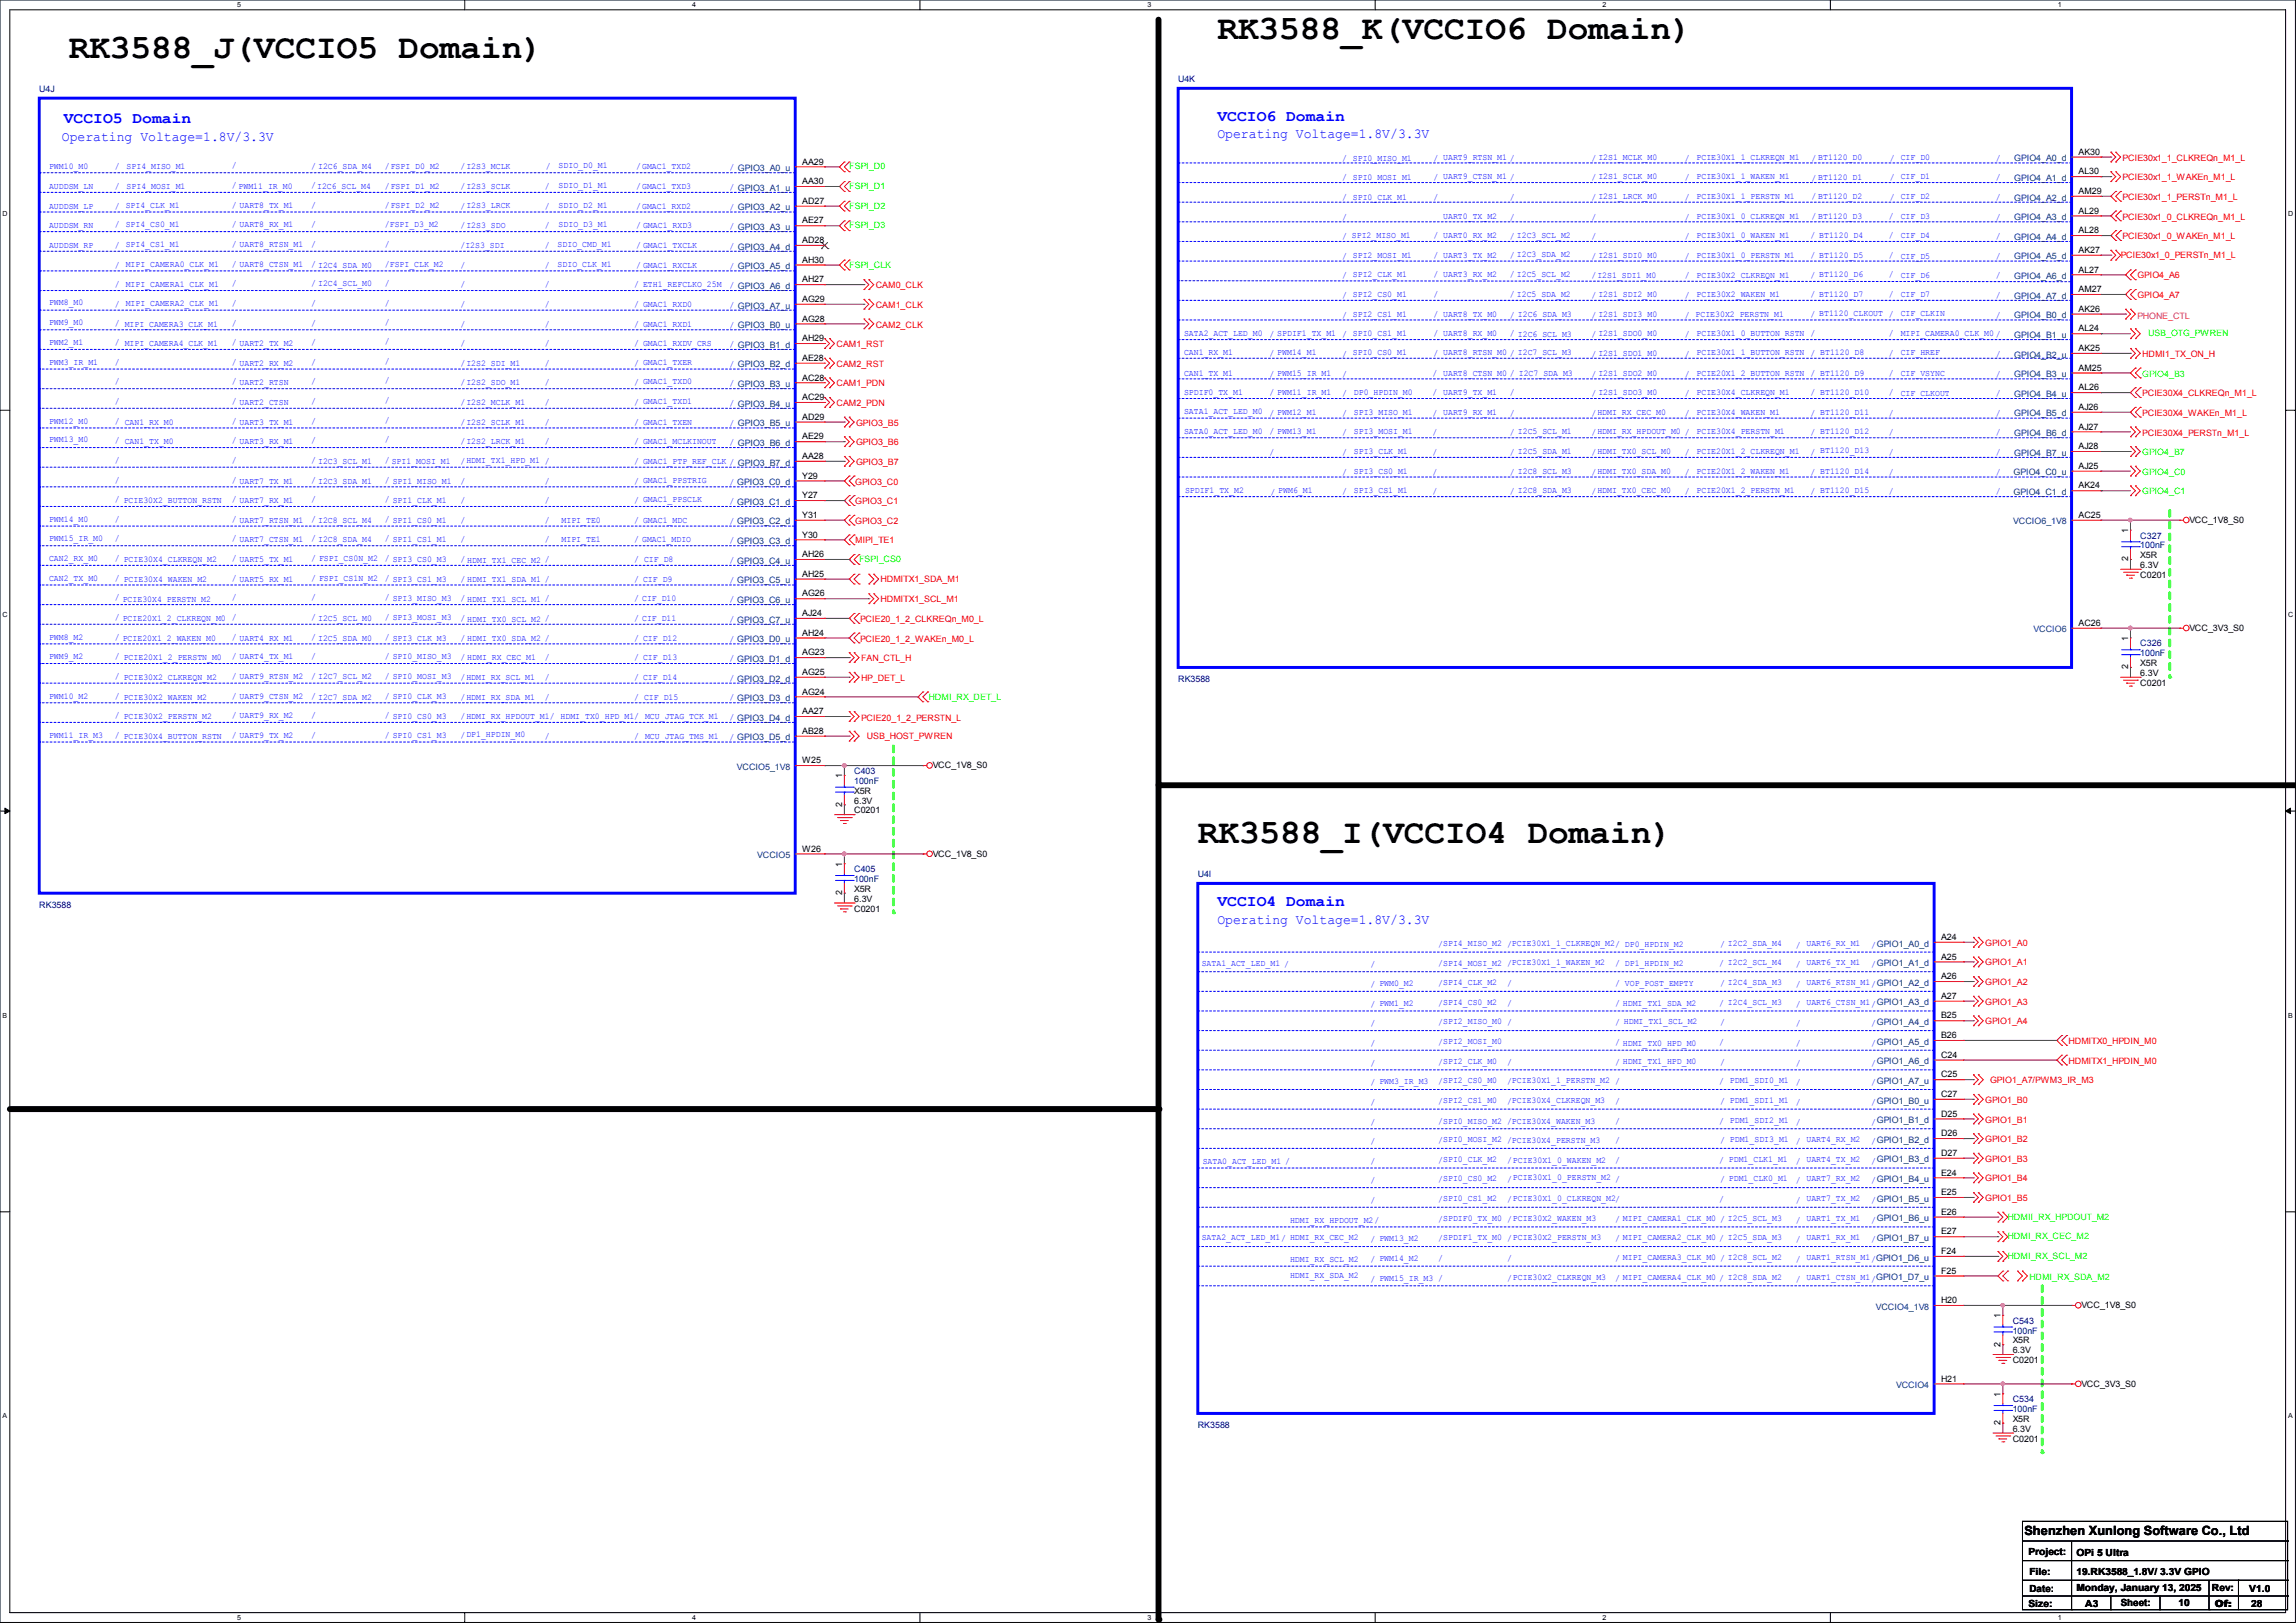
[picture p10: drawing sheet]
<svg xmlns="http://www.w3.org/2000/svg" width="297mm" height="210mm" viewBox="0 0 297 210" stroke-linecap="round" stroke-linejoin="round" font-family="sans-serif">
<defs><g id="words">
<g font-size="4.4">
<text x="157.5" y="5">RK3588_K(VCCIO6 Domain)</text>
<text x="8.9" y="7.5">RK3588_J(VCCIO5 Domain)</text>
<text x="154.9" y="109.1">RK3588_I(VCCIO4 Domain)</text>
</g>
<g font-size="2" fill="#00f">
<text x="8.3" y="15.9">VCCIO5 Domain</text>
<text x="157.5" y="15.7">VCCIO6 Domain</text>
<text x="157.5" y="117.3">VCCIO4 Domain</text>
</g>
<g font-size="1.8" fill="#00f">
<text x="157.5" y="17.9">Operating Voltage=1.8V/3.3V</text>
<text x="8" y="18.3">Operating Voltage=1.8V/3.3V</text>
<text x="157.5" y="119.5">Operating Voltage=1.8V/3.3V</text>
</g>
<text font-size="1.7" x="261.9" y="198.6">Shenzhen Xunlong Software Co., Ltd</text>
<g font-size="1.3">
<text x="262.4" y="201.2">Project:</text>
<text x="262.5" y="203.8">File:</text>
<text x="268.6" y="203.8">19.RK3588_1.8V/ 3.3V GPIO</text>
<text x="268.6" y="201.3">OPi 5 Ultra</text>
<text x="262.4" y="207.9">Size:</text>
<text x="262.5" y="206">Date:</text>
<text x="268.6" y="205.9">Monday, January 13, 2025</text>
<text x="269.7" y="207.9">A3</text>
<text x="274.3" y="207.8">Sheet:</text>
<text x="281.8" y="207.8">10</text>
<text x="286.1" y="205.9">Rev:</text>
<text x="286.5" y="207.9">Of:</text>
<text x="291" y="206">V1.0</text>
<text x="291.2" y="207.9">28</text>
</g>
<g font-size="1.1" fill="#000080">
<text x="5.1" y="11.9">U4J</text>
<text x="152.4" y="10.6">U4K</text>
<text x="276.9" y="69.7">C327</text>
<text x="276.9" y="71">100nF</text>
<text x="276.9" y="83.7">C326</text>
<text x="152.4" y="88.2">RK3588</text>
<text x="276.9" y="84.9">100nF</text>
<text x="110.5" y="100.2">C403</text>
<text x="110.5" y="101.4">100nF</text>
<text x="110.5" y="112.9">C405</text>
<text x="154.9" y="113.5">U4I</text>
<text x="5.1" y="117.4">RK3588</text>
<text x="110.5" y="114.1">100nF</text>
<text x="260.3" y="171.3">C543</text>
<text x="260.3" y="172.6">100nF</text>
<text x="154.9" y="184.7">RK3588</text>
<text x="260.3" y="181.4">C534</text>
<text x="260.3" y="182.7">100nF</text>
</g>
<g font-size="1.1" fill="#00f">
<text x="6.3" y="21.9">PWM10_M0</text>
<text x="14.9" y="21.9">/</text>
<text x="16.4" y="21.9">SPI4_MISO_M1</text>
<text x="30" y="21.8">/</text>
<text x="40.3" y="21.9">/ I2C6_SDA_M4</text>
<text x="49.8" y="21.9">/FSPI_D0_M2</text>
<text x="59.6" y="21.9">/I2S3_MCLK</text>
<text x="70.6" y="21.9">/</text>
<text x="72.3" y="21.8">SDIO_D0_M1</text>
<text x="82.3" y="21.9">/GMAC1_TXD2</text>
<text x="94.4" y="22.1">/ GPIO3_A0_u</text>
<text x="173.6" y="20.8">/ SPI0_MISO_M1</text>
<text x="173.6" y="23.3">/ SPI0_MOSI_M1</text>
<text x="185.4" y="20.8">/ UART9_RTSN_M1 /</text>
<text x="185.4" y="23.3">/ UART9_CTSN_M1 /</text>
<text x="205.9" y="20.8">/ I2S1_MCLK_M0</text>
<text x="205.9" y="23.3">/ I2S1_SCLK_M0</text>
<text x="217.9" y="20.8">/</text>
<text x="217.9" y="23.3">/</text>
<text x="219.5" y="23.2">PCIE30X1_1_WAKEN_M1</text>
<text x="219.5" y="20.7">PCIE30X1_1_CLKREQN_M1</text>
<text x="234.3" y="20.8">/ BT1120_D0</text>
<text x="234.3" y="23.5">/ BT1120_D1</text>
<text x="244.5" y="23.3">/ CIF_D1</text>
<text x="244.5" y="20.8">/ CIF_D0</text>
<text x="258.2" y="20.8">/</text>
<text x="258.2" y="23.3">/</text>
<text x="6.3" y="27">AUDDSM_LP</text>
<text x="6.3" y="29.5">AUDDSM_RN</text>
<text x="6.3" y="24.5">AUDDSM_LN</text>
<text x="14.9" y="24.5">/</text>
<text x="14.9" y="27">/ SPI4_CLK_M1</text>
<text x="14.9" y="29.4">/ SPI4_CS0_M1</text>
<text x="16.4" y="24.5">SPI4_MOSI_M1</text>
<text x="30" y="24.3">/ PWM11_IR_M0</text>
<text x="30" y="26.9">/ UART8_TX_M1</text>
<text x="30" y="29.4">/ UART8_RX_M1</text>
<text x="40.3" y="24.3">/I2C6_SCL_M4</text>
<text x="40.3" y="26.9">/</text>
<text x="40.3" y="29.4">/</text>
<text x="49.8" y="24.5">/FSPI_D1_M2</text>
<text x="49.8" y="26.9">/FSPI_D2_M2</text>
<text x="49.8" y="29.4">/FSPI_D3_M2</text>
<text x="59.6" y="24.5">/I2S3_SCLK</text>
<text x="59.6" y="27">/I2S3_LRCK</text>
<text x="59.6" y="29.5">/I2S3_SDO</text>
<text x="70.5" y="24.5">/</text>
<text x="70.5" y="27">/</text>
<text x="70.5" y="29.5">/</text>
<text x="72.3" y="24.3">SDIO_D1_M1</text>
<text x="72.3" y="29.4">SDIO_D3_M1</text>
<text x="72.3" y="26.9">SDIO_D2_M1</text>
<text x="82.3" y="24.5">/GMAC1_TXD3</text>
<text x="82.3" y="27">/GMAC1_RXD2</text>
<text x="82.3" y="29.5">/ GMAC1_RXD3</text>
<text x="94.4" y="24.6">/ GPIO3_A1_u</text>
<text x="94.4" y="27.1">/ GPIO3_A2_u</text>
<text x="94.4" y="29.7">/ GPIO3_A3_u</text>
<text x="173.6" y="28.4">/</text>
<text x="173.6" y="25.9">/ SPI0_CLK_M1</text>
<text x="185.4" y="25.9">/</text>
<text x="186.7" y="28.3">UART0_TX_M2</text>
<text x="195.3" y="25.9">/</text>
<text x="195.3" y="28.4">/</text>
<text x="205.9" y="25.9">/ I2S1_LRCK_M0</text>
<text x="205.9" y="28.4">/</text>
<text x="217.9" y="25.9">/</text>
<text x="217.9" y="28.4">/</text>
<text x="219.5" y="28.3">PCIE30X1_0_CLKREQN_M1</text>
<text x="219.5" y="25.7">PCIE30X1_1_PERSTN_M1</text>
<text x="234.3" y="25.7">/ BT1120_D2</text>
<text x="234.3" y="28.3">/ BT1120_D3</text>
<text x="244.3" y="28.3">/</text>
<text x="244.5" y="25.9">/ CIF_D2</text>
<text x="245.9" y="28.3">CIF_D3</text>
<text x="258.2" y="25.9">/</text>
<text x="258.2" y="28.4">/</text>
<text x="6.3" y="32.1">AUDDSM_RP</text>
<text x="14.9" y="32.1">/ SPI4_CS1_M1</text>
<text x="14.9" y="34.6">/ MIPI_CAMERA0_CLK_M1</text>
<text x="30" y="32">/ UART8_RTSN_M1</text>
<text x="30" y="34.5">/ UART8_CTSN_M1</text>
<text x="40.3" y="32">/</text>
<text x="40.3" y="34.5">/ I2C4_SDA_M0</text>
<text x="49.8" y="32">/</text>
<text x="49.8" y="34.5">/FSPI_CLK_M2</text>
<text x="59.6" y="32.1">/I2S3_SDI</text>
<text x="59.6" y="34.6">/</text>
<text x="70.5" y="32.1">/</text>
<text x="70.5" y="34.6">/</text>
<text x="72.1" y="34.5">SDIO_CLK_M1</text>
<text x="72.1" y="32">SDIO_CMD_M1</text>
<text x="82.3" y="32.1">/ GMAC1_TXCLK</text>
<text x="82.3" y="34.6">/ GMAC1_RXCLK</text>
<text x="94.4" y="32.2">/ GPIO3_A4_d</text>
<text x="94.4" y="34.8">/ GPIO3_A5_d</text>
<text x="173.6" y="30.9">/ SPI2_MISO_M1</text>
<text x="173.6" y="33.5">/ SPI2_MOSI_M1</text>
<text x="185.4" y="33.4">/ UART3_TX_M2</text>
<text x="185.4" y="30.8">/ UART0_RX_M2</text>
<text x="185.4" y="35.9">/ UART3_RX_M2</text>
<text x="195.3" y="30.9">/ I2C3_SCL_M2</text>
<text x="195.3" y="33.4">/ I2C3_SDA_M2</text>
<text x="195.3" y="35.9">/ I2C5_SCL_M2</text>
<text x="205.9" y="30.9">/</text>
<text x="205.9" y="33.5">/ I2S1_SDI0_M0</text>
<text x="217.9" y="30.9">/</text>
<text x="217.9" y="33.5">/</text>
<text x="219.5" y="33.4">PCIE30X1_0_PERSTN_M1</text>
<text x="219.5" y="30.8">PCIE30X1_0_WAKEN_M1</text>
<text x="234.2" y="30.8">/ BT1120_D4</text>
<text x="234.2" y="33.4">/ BT1120_D5</text>
<text x="244.3" y="30.8">/</text>
<text x="244.3" y="33.4">/</text>
<text x="244.3" y="35.9">/</text>
<text x="245.9" y="30.8">CIF_D4</text>
<text x="245.9" y="33.5">CIF_D5</text>
<text x="258.2" y="30.9">/</text>
<text x="258.2" y="33.5">/</text>
<text x="6.3" y="39.5">PWM8_M0</text>
<text x="6.3" y="42">PWM9_M0</text>
<text x="14.9" y="39.7">/ MIPI_CAMERA2_CLK_M1</text>
<text x="14.9" y="37.2">/ MIPI_CAMERA1_CLK_M1</text>
<text x="30" y="37">/</text>
<text x="30" y="39.6">/</text>
<text x="40.3" y="37">/ I2C4_SCL_M0</text>
<text x="40.3" y="39.6">/</text>
<text x="49.8" y="37">/</text>
<text x="49.8" y="39.6">/</text>
<text x="49.8" y="42">/</text>
<text x="59.6" y="37.2">/</text>
<text x="59.6" y="39.7">/</text>
<text x="70.5" y="37.2">/</text>
<text x="70.5" y="39.7">/</text>
<text x="82" y="37.2">/ ETH1_REFCLKO_25M</text>
<text x="82" y="39.7">/ GMAC1_RXD0</text>
<text x="94.4" y="37.3">/ GPIO3_A6_d</text>
<text x="94.4" y="39.8">/ GPIO3_A7_u</text>
<text x="173.6" y="36">/ SPI2_CLK_M1</text>
<text x="173.6" y="38.6">/ SPI2_CS0_M1</text>
<text x="173.6" y="41.1">/ SPI2_CS1_M1</text>
<text x="185.4" y="38.4">/</text>
<text x="185.4" y="41">/ UART8_TX_M0</text>
<text x="195.3" y="38.4">/ I2C5_SDA_M2</text>
<text x="195.3" y="41.1">/ I2C6_SDA_M3</text>
<text x="205.9" y="36">/I2S1_SDI1_M0</text>
<text x="205.9" y="38.6">/ I2S1_SDI2_M0</text>
<text x="205.9" y="41.1">/ I2S1_SDI3_M0</text>
<text x="217.9" y="36">/</text>
<text x="217.9" y="38.6">/</text>
<text x="217.9" y="41.1">/ PCIE30X2_PERSTN_M1</text>
<text x="219.5" y="38.4">PCIE30X2_WAKEN_M1</text>
<text x="219.5" y="36">PCIE30X2_CLKREQN_M1</text>
<text x="234.2" y="36">/ BT1120_D6</text>
<text x="234.2" y="38.4">/ BT1120_D7</text>
<text x="234.2" y="41">/ BT1120_CLKOUT /</text>
<text x="244.3" y="38.4">/</text>
<text x="245.9" y="36">CIF_D6</text>
<text x="245.9" y="40.9">CIF_CLKIN</text>
<text x="245.9" y="38.4">CIF_D7</text>
<text x="258.2" y="36">/</text>
<text x="258.2" y="38.6">/</text>
<text x="258.2" y="41.1">/</text>
<text x="6.3" y="47.2">PWM3_IR_M1</text>
<text x="6.3" y="44.7">PWM2_M1</text>
<text x="14.9" y="42.1">/ MIPI_CAMERA3_CLK_M1</text>
<text x="14.9" y="44.7">/ MIPI_CAMERA4_CLK_M1</text>
<text x="14.9" y="47.2">/</text>
<text x="30" y="42.1">/</text>
<text x="30" y="44.7">/ UART2_TX_M2</text>
<text x="30" y="47.2">/ UART2_RX_M2</text>
<text x="40.3" y="42.1">/</text>
<text x="40.3" y="44.7">/</text>
<text x="40.3" y="47.2">/</text>
<text x="49.8" y="44.5">/</text>
<text x="49.8" y="47.1">/</text>
<text x="59.6" y="42.2">/</text>
<text x="59.6" y="44.8">/</text>
<text x="59.6" y="47.3">/I2S2_SDI_M1</text>
<text x="70.5" y="42.2">/</text>
<text x="70.5" y="44.8">/</text>
<text x="70.5" y="47.3">/</text>
<text x="82" y="42.2">/ GMAC1_RXD1</text>
<text x="82" y="44.8">/ GMAC1_RXDV_CRS</text>
<text x="82" y="47.3">/ GMAC1_TXER</text>
<text x="94.4" y="42.4">/ GPIO3_B0_u</text>
<text x="94.4" y="44.9">/ GPIO3_B1_d</text>
<text x="94.4" y="47.5">/ GPIO3_B2_d</text>
<text x="153.2" y="45.9">CAN1_RX_M1</text>
<text x="153.2" y="43.5">SATA2_ACT_LED_M0</text>
<text x="164.2" y="46.1">/ PWM14_M1</text>
<text x="164.2" y="43.6">/ SPDIF1_TX_M1 / SPI0_CS1_M1</text>
<text x="173.6" y="46.2">/ SPI0_CS0_M1</text>
<text x="185.4" y="43.5">/ UART8_RX_M0</text>
<text x="185.4" y="46.1">/ UART8_RTSN_M0 / I2C7_SCL_M3</text>
<text x="195.3" y="43.5">/ I2C6_SCL_M3</text>
<text x="205.9" y="43.6">/ I2S1_SDO0_M0</text>
<text x="205.9" y="46.2">/ I2S1_SDO1_M0</text>
<text x="217.9" y="43.6">/</text>
<text x="217.9" y="46.2">/</text>
<text x="219.5" y="45.9">PCIE30X1_1_BUTTON_RSTN / BT1120_D8</text>
<text x="219.5" y="43.5">PCIE30X1_0_BUTTON_RSTN /</text>
<text x="244.3" y="43.5">/</text>
<text x="244.3" y="46.1">/</text>
<text x="245.9" y="45.9">CIF_HREF</text>
<text x="245.9" y="43.5">MIPI_CAMERA0_CLK_M0 /</text>
<text x="258.2" y="46.2">/</text>
<text x="14.9" y="49.7">/</text>
<text x="14.9" y="52.3">/</text>
<text x="30" y="49.7">/ UART2_RTSN</text>
<text x="30" y="52.3">/ UART2_CTSN</text>
<text x="40.3" y="49.7">/</text>
<text x="40.3" y="52.3">/</text>
<text x="49.8" y="49.6">/</text>
<text x="49.8" y="52.2">/</text>
<text x="59.6" y="49.9">/I2S2_SDO_M1</text>
<text x="59.6" y="52.4">/I2S2_MCLK_M1</text>
<text x="70.5" y="49.9">/</text>
<text x="70.5" y="52.4">/</text>
<text x="82" y="49.9">/ GMAC1_TXD0</text>
<text x="82" y="52.4">/ GMAC1_TXD1</text>
<text x="94.4" y="50">/ GPIO3_B3_u</text>
<text x="94.4" y="52.5">/ GPIO3_B4_u</text>
<text x="153.2" y="48.6">CAN1_TX_M1</text>
<text x="153.2" y="53.6">SATA1_ACT_LED_M0</text>
<text x="153.2" y="51.1">SPDIF0_TX_M1</text>
<text x="164.2" y="48.7">/ PWM15_IR_M1</text>
<text x="164.2" y="53.8">/ PWM12_M1</text>
<text x="164.2" y="51.1">/ PWM11_IR_M1</text>
<text x="173.6" y="48.7">/</text>
<text x="173.6" y="51.3">/</text>
<text x="173.6" y="53.8">/</text>
<text x="175.1" y="53.7">SPI3_MISO_M1</text>
<text x="175.1" y="51.1">DP0_HPDIN_M0</text>
<text x="185.3" y="48.6">/ UART8_CTSN_M0 / I2C7_SDA_M3</text>
<text x="185.3" y="51.1">/ UART9_TX_M1</text>
<text x="185.3" y="53.8">/ UART9_RX_M1</text>
<text x="195.3" y="51.1">/</text>
<text x="195.3" y="53.8">/</text>
<text x="205.9" y="48.7">/ I2S1_SDO2_M0</text>
<text x="205.9" y="51.3">/ I2S1_SDO3_M0</text>
<text x="205.9" y="53.8">/HDMI_RX_CEC_M0</text>
<text x="217.9" y="48.7">/</text>
<text x="217.9" y="51.3">/</text>
<text x="217.9" y="53.8">/</text>
<text x="219.5" y="53.7">PCIE30X4_WAKEN_M1</text>
<text x="219.5" y="51.1">PCIE30X4_CLKREQN_M1</text>
<text x="219.5" y="48.6">PCIE20X1_2_BUTTON_RSTN / BT1120_D9</text>
<text x="234.2" y="51.1">/ BT1120_D10</text>
<text x="234.2" y="53.8">/ BT1120_D11</text>
<text x="244.3" y="48.6">/</text>
<text x="244.3" y="51.1">/</text>
<text x="244.3" y="53.8">/</text>
<text x="245.9" y="48.6">CIF_VSYNC</text>
<text x="245.9" y="51.3">CIF_CLKOUT</text>
<text x="258.2" y="48.7">/</text>
<text x="258.2" y="51.3">/</text>
<text x="258.2" y="53.8">/</text>
<text x="6.3" y="54.8">PWM12_M0</text>
<text x="6.3" y="57.2">PWM13_M0</text>
<text x="14.9" y="54.8">/ CAN1_RX_M0</text>
<text x="14.9" y="57.4">/ CAN1_TX_M0</text>
<text x="14.9" y="59.9">/</text>
<text x="30" y="54.8">/ UART3_TX_M1</text>
<text x="30" y="57.4">/ UART3_RX_M1</text>
<text x="30" y="59.9">/</text>
<text x="40.3" y="54.8">/</text>
<text x="40.3" y="57.4">/</text>
<text x="40.3" y="59.9">/ I2C3_SCL_M1</text>
<text x="49.8" y="54.7">/</text>
<text x="49.8" y="57.2">/</text>
<text x="49.8" y="59.9">/ SPI1_MOSI_M1</text>
<text x="59.6" y="54.9">/I2S2_SCLK_M1</text>
<text x="59.6" y="57.5">/I2S2_LRCK_M1</text>
<text x="70.5" y="54.9">/</text>
<text x="70.5" y="57.5">/</text>
<text x="82" y="54.9">/ GMAC1_TXEN</text>
<text x="82" y="57.5">/ GMAC1_MCLKINOUT</text>
<text x="94.4" y="55.1">/ GPIO3_B5_u</text>
<text x="94.4" y="57.6">/ GPIO3_B6_d</text>
<text x="153.2" y="56.1">SATA0_ACT_LED_M0</text>
<text x="164.2" y="58.9">/</text>
<text x="164.2" y="56.2">/ PWM13_M1</text>
<text x="173.6" y="56.3">/</text>
<text x="173.6" y="58.9">/</text>
<text x="175.1" y="56.1">SPI3_MOSI_M1</text>
<text x="175.1" y="58.8">SPI3_CLK_M1</text>
<text x="185.3" y="56.3">/</text>
<text x="185.3" y="58.9">/</text>
<text x="195.3" y="56.3">/ I2C5_SCL_M1</text>
<text x="195.3" y="58.9">/ I2C5_SDA_M1</text>
<text x="205.9" y="56.3">/HDMI_RX_HPDOUT_M0 /</text>
<text x="205.9" y="58.9">/HDMI_TX0_SCL_M0</text>
<text x="217.9" y="58.9">/</text>
<text x="219.5" y="58.8">PCIE20X1_2_CLKREQN_M1</text>
<text x="219.5" y="56.2">PCIE30X4_PERSTN_M1</text>
<text x="234.2" y="56.3">/ BT1120_D12</text>
<text x="234.2" y="58.9">/ BT1120_D13</text>
<text x="244.3" y="56.3">/</text>
<text x="244.3" y="58.9">/</text>
<text x="258.2" y="56.3">/</text>
<text x="258.2" y="58.9">/</text>
<text x="14.9" y="62.4">/</text>
<text x="14.9" y="65">/ PCIE30X2_BUTTON_RSTN</text>
<text x="30" y="62.4">/ UART7_TX_M1</text>
<text x="30" y="65">/ UART7_RX_M1</text>
<text x="40.3" y="62.4">/ I2C3_SDA_M1</text>
<text x="40.3" y="65">/</text>
<text x="49.8" y="62.4">/ SPI1_MISO_M1</text>
<text x="49.8" y="65">/ SPI1_CLK_M1</text>
<text x="59.6" y="60">/HDMI_TX1_HPD_M1 /</text>
<text x="59.6" y="62.6">/</text>
<text x="59.6" y="65.1">/</text>
<text x="70.5" y="62.6">/</text>
<text x="70.5" y="65.1">/</text>
<text x="82" y="60">/ GMAC1_PTP_REF_CLK / GPIO3_B7_d</text>
<text x="82" y="62.6">/ GMAC1_PPSTRIG</text>
<text x="82" y="65.1">/ GMAC1_PPSCLK</text>
<text x="94.4" y="62.7">/ GPIO3_C0_d</text>
<text x="94.4" y="65.2">/ GPIO3_C1_d</text>
<text x="153.3" y="63.8">SPDIF1_TX_M2</text>
<text x="164.3" y="64.1">/ PWM6_M1</text>
<text x="173.6" y="61.4">/</text>
<text x="173.6" y="64">/</text>
<text x="175.1" y="63.8">SPI3_CS1_M1</text>
<text x="175.1" y="61.3">SPI3_CS0_M1</text>
<text x="185.3" y="61.4">/</text>
<text x="185.3" y="64">/</text>
<text x="195.3" y="61.4">/ I2C8_SCL_M3</text>
<text x="195.3" y="64">/ I2C8_SDA_M3</text>
<text x="205.9" y="61.4">/HDMI_TX0_SDA_M0</text>
<text x="205.9" y="64">/HDMI_TX0_CEC_M0</text>
<text x="217.9" y="61.4">/</text>
<text x="217.9" y="64">/</text>
<text x="219.5" y="61.3">PCIE20X1_2_WAKEN_M1</text>
<text x="219.5" y="63.8">PCIE20X1_2_PERSTN_M1</text>
<text x="234.2" y="61.4">/ BT1120_D14</text>
<text x="234.2" y="64">/ BT1120_D15</text>
<text x="244.3" y="61.4">/</text>
<text x="244.3" y="64">/</text>
<text x="258.2" y="61.4">/</text>
<text x="258.2" y="64">/</text>
<text x="6.3" y="70.1">PWM15_IR_M0</text>
<text x="6.3" y="67.5">PWM14_M0</text>
<text x="14.9" y="67.5">/</text>
<text x="14.9" y="70.1">/</text>
<text x="30" y="67.5">/ UART7_RTSN_M1</text>
<text x="30" y="70.1">/ UART7_CTSN_M1</text>
<text x="40.3" y="67.5">/ I2C8_SCL_M4</text>
<text x="40.3" y="70.1">/ I2C8_SDA_M4</text>
<text x="49.8" y="67.5">/ SPI1_CS0_M1</text>
<text x="49.8" y="70.1">/ SPI1_CS1_M1</text>
<text x="59.6" y="67.6">/</text>
<text x="59.6" y="70.2">/</text>
<text x="70.5" y="67.6">/</text>
<text x="70.5" y="70.2">/</text>
<text x="72.6" y="70.2">MIPI_TE1</text>
<text x="72.6" y="67.6">MIPI_TE0</text>
<text x="82" y="67.6">/ GMAC1_MDC</text>
<text x="82" y="70.2">/ GMAC1_MDIO</text>
<text x="94.4" y="67.8">/ GPIO3_C2_d</text>
<text x="94.4" y="70.3">/ GPIO3_C3_d</text>
<text x="6.3" y="72.6">CAN2_RX_M0</text>
<text x="6.3" y="75.1">CAN2_TX_M0</text>
<text x="14.9" y="72.6">/ PCIE30X4_CLKREQN_M2</text>
<text x="14.9" y="75.1">/ PCIE30X4_WAKEN_M2</text>
<text x="14.9" y="77.7">/ PCIE30X4_PERSTN_M2</text>
<text x="30" y="72.6">/ UART5_TX_M1</text>
<text x="30" y="75.1">/ UART5_RX_M1</text>
<text x="30" y="77.7">/</text>
<text x="40.3" y="72.6">/ FSPI_CS0N_M2</text>
<text x="40.3" y="75.1">/ FSPI_CS1N_M2</text>
<text x="40.3" y="77.7">/</text>
<text x="49.8" y="72.6">/ SPI3_CS0_M3</text>
<text x="49.8" y="75.1">/ SPI3_CS1_M3</text>
<text x="49.8" y="77.7">/ SPI3_MISO_M3</text>
<text x="59.6" y="72.7">/ HDMI_TX1_CEC_M2 /</text>
<text x="59.6" y="75.3">/ HDMI_TX1_SDA_M1 /</text>
<text x="59.6" y="77.8">/ HDMI_TX1_SCL_M1 /</text>
<text x="82" y="72.7">/ CIF_D8</text>
<text x="82" y="75.3">/ CIF_D9</text>
<text x="82" y="77.8">/ CIF_D10</text>
<text x="94.4" y="72.9">/ GPIO3_C4_u</text>
<text x="94.4" y="75.4">/ GPIO3_C5_u</text>
<text x="94.4" y="77.9">/ GPIO3_C6_u</text>
<text x="6.3" y="82.8">PWM8_M2</text>
<text x="14.9" y="80.2">/ PCIE20X1_2_CLKREQN_M0 /</text>
<text x="14.9" y="82.8">/ PCIE20X1_2_WAKEN_M0</text>
<text x="30" y="82.8">/ UART4_RX_M1</text>
<text x="40.3" y="80.2">/ I2C5_SCL_M0</text>
<text x="40.3" y="82.8">/ I2C5_SDA_M0</text>
<text x="49.8" y="80.2">/ SPI3_MOSI_M3</text>
<text x="49.8" y="82.8">/ SPI3_CLK_M3</text>
<text x="59.6" y="80.3">/ HDMI_TX0_SCL_M2 /</text>
<text x="59.6" y="82.9">/ HDMI_TX0_SDA_M2 /</text>
<text x="82" y="80.3">/ CIF_D11</text>
<text x="82" y="82.9">/ CIF_D12</text>
<text x="94.4" y="80.5">/ GPIO3_C7_u</text>
<text x="94.4" y="83">/ GPIO3_D0_u</text>
<text x="6.3" y="85.3">PWM9_M2</text>
<text x="14.9" y="85.3">/ PCIE20X1_2_PERSTN_M0</text>
<text x="14.9" y="87.8">/ PCIE30X2_CLKREQN_M2</text>
<text x="30" y="85.3">/ UART4_TX_M1</text>
<text x="30" y="87.8">/ UART9_RTSN_M2</text>
<text x="40.3" y="85.3">/</text>
<text x="40.3" y="87.8">/ I2C7_SCL_M2</text>
<text x="49.8" y="85.3">/ SPI0_MISO_M3</text>
<text x="49.8" y="87.8">/ SPI0_MOSI_M3</text>
<text x="59.6" y="85.4">/ HDMI_RX_CEC_M1</text>
<text x="59.6" y="88">/HDMI_RX_SCL_M1</text>
<text x="70.5" y="85.4">/</text>
<text x="70.5" y="88">/</text>
<text x="82" y="85.4">/ CIF_D13</text>
<text x="82" y="88">/ CIF_D14</text>
<text x="94.4" y="85.6">/ GPIO3_D1_d</text>
<text x="94.4" y="88.1">/ GPIO3_D2_d</text>
<text x="6.3" y="90.4">PWM10_M2</text>
<text x="6.3" y="95.5">PWM11_IR_M3</text>
<text x="14.9" y="90.4">/ PCIE30X2_WAKEN_M2</text>
<text x="14.9" y="92.9">/ PCIE30X2_PERSTN_M2</text>
<text x="14.9" y="95.5">/ PCIE30X4_BUTTON_RSTN</text>
<text x="30" y="90.4">/ UART9_CTSN_M2</text>
<text x="30" y="92.9">/ UART9_RX_M2</text>
<text x="30" y="95.5">/ UART9_TX_M2</text>
<text x="40.3" y="90.4">/ I2C7_SDA_M2</text>
<text x="40.3" y="92.9">/</text>
<text x="40.3" y="95.5">/</text>
<text x="49.8" y="90.4">/ SPI0_CLK_M3</text>
<text x="49.8" y="92.9">/ SPI0_CS0_M3</text>
<text x="49.8" y="95.5">/ SPI0_CS1_M3</text>
<text x="59.6" y="90.5">/HDMI_RX_SDA_M1</text>
<text x="59.6" y="93">/HDMI_RX_HPDOUT_M1/ HDMI_TX0_HPD_M1/ MCU_JTAG_TCK_M1</text>
<text x="59.6" y="95.5">/DP1_HPDIN_M0</text>
<text x="70.5" y="90.5">/</text>
<text x="70.5" y="95.6">/</text>
<text x="82" y="90.5">/ CIF_D15</text>
<text x="82" y="95.6">/ MCU_JTAG_TMS_M1</text>
<text x="94.4" y="90.6">/ GPIO3_D3_d</text>
<text x="94.4" y="93.2">/ GPIO3_D4_d</text>
<text x="94.4" y="95.7">/ GPIO3_D5_d</text>
<text x="155.4" y="125.1">SATA1_ACT_LED_M1 /</text>
<text x="177.3" y="125.2">/</text>
<text x="186.1" y="125.1">/SPI4_MOSI_M2 /PCIE30X1_1_WAKEN_M2</text>
<text x="186.1" y="122.5">/SPI4_MISO_M2 /PCIE30X1_1_CLKREQN_M2/ DP0_HPDIN_M2</text>
<text x="208.9" y="125.1">/ DP1_HPDIN_M2</text>
<text x="222.4" y="125.1">/ I2C2_SCL_M4</text>
<text x="222.5" y="122.5">/ I2C2_SDA_M4</text>
<text x="232.3" y="125.2">/ UART6_TX_M1</text>
<text x="232.3" y="122.6">/ UART6_RX_M1</text>
<text x="242.1" y="122.6">/GPIO1_A0_d</text>
<text x="242.1" y="125.2">/GPIO1_A1_d</text>
<text x="177.3" y="127.7">/ PWM0_M2</text>
<text x="177.3" y="130.3">/ PWM1_M2</text>
<text x="186.1" y="127.6">/SPI4_CLK_M2</text>
<text x="186.1" y="130.1">/SPI4_CS0_M2</text>
<text x="194.9" y="130.1">/</text>
<text x="194.9" y="127.6">/</text>
<text x="208.9" y="130.1">/ HDMI_TX1_SDA_M2</text>
<text x="208.9" y="127.6">/ VOP_POST_EMPTY</text>
<text x="222.4" y="130.1">/ I2C4_SCL_M3</text>
<text x="222.5" y="127.6">/ I2C4_SDA_M3</text>
<text x="232.3" y="130.3">/ UART6_CTSN_M1/GPIO1_A3_d</text>
<text x="232.3" y="127.7">/ UART6_RTSN_M1/GPIO1_A2_d</text>
<text x="177.3" y="137.9">/</text>
<text x="177.3" y="132.8">/</text>
<text x="177.3" y="135.3">/</text>
<text x="186.1" y="137.8">/SPI2_CLK_M0</text>
<text x="186.1" y="132.7">/SPI2_MISO_M0 /</text>
<text x="186.1" y="135.2">/SPI2_MOSI_M0</text>
<text x="194.9" y="137.8">/</text>
<text x="208.9" y="135.2">/ HDMI_TX0_HPD_M0</text>
<text x="208.9" y="132.7">/ HDMI_TX1_SCL_M2</text>
<text x="208.9" y="137.8">/ HDMI_TX1_HPD_M0</text>
<text x="222.4" y="135.2">/</text>
<text x="222.5" y="132.7">/</text>
<text x="222.5" y="137.8">/</text>
<text x="232.3" y="132.8">/</text>
<text x="232.3" y="135.3">/</text>
<text x="232.3" y="137.9">/</text>
<text x="242.1" y="137.9">/GPIO1_A6_d</text>
<text x="242.1" y="132.8">/GPIO1_A4_d</text>
<text x="242.1" y="135.3">/GPIO1_A5_d</text>
<text x="177.3" y="140.4">/ PWM3_IR_M3</text>
<text x="177.3" y="143">/</text>
<text x="186.1" y="142.8">/SPI2_CS1_M0</text>
<text x="186.1" y="140.3">/SPI2_CS0_M0</text>
<text x="194.9" y="142.8">/PCIE30X4_CLKREQN_M3</text>
<text x="194.9" y="140.3">/PCIE30X1_1_PERSTN_M2 /</text>
<text x="208.9" y="142.8">/</text>
<text x="222.4" y="140.3">/ PDM1_SDI0_M1</text>
<text x="222.5" y="142.8">/ PDM1_SDI1_M1</text>
<text x="232.3" y="143">/</text>
<text x="232.3" y="140.4">/</text>
<text x="242.1" y="143">/GPIO1_B0_u</text>
<text x="242.1" y="140.4">/GPIO1_A7_u</text>
<text x="177.3" y="148">/</text>
<text x="177.3" y="145.5">/</text>
<text x="186.1" y="147.9">/SPI0_MOSI_M2 /PCIE30X4_PERSTN_M3</text>
<text x="186.1" y="145.4">/SPI0_MISO_M2 /PCIE30X4_WAKEN_M3</text>
<text x="208.9" y="145.4">/</text>
<text x="208.9" y="147.9">/</text>
<text x="222.4" y="145.4">/ PDM1_SDI2_M1</text>
<text x="222.5" y="147.9">/ PDM1_SDI3_M1</text>
<text x="232.3" y="148">/ UART4_RX_M2</text>
<text x="232.3" y="145.5">/</text>
<text x="242.1" y="148">/GPIO1_B2_d</text>
<text x="242.1" y="145.5">/GPIO1_B1_d</text>
<text x="155.6" y="150.6">SATA0_ACT_LED_M1 /</text>
<text x="177.3" y="150.6">/</text>
<text x="177.3" y="153.1">/</text>
<text x="177.3" y="155.7">/</text>
<text x="186.1" y="150.5">/SPI0_CLK_M2</text>
<text x="186.1" y="155.5">/SPI0_CS1_M2</text>
<text x="186.1" y="153">/SPI0_CS0_M2</text>
<text x="194.9" y="150.5">/PCIE30X1_0_WAKEN_M2</text>
<text x="194.9" y="153">/PCIE30X1_0_PERSTN_M2 /</text>
<text x="194.9" y="155.5">/PCIE30X1_0_CLKREQN_M2/</text>
<text x="208.9" y="150.5">/</text>
<text x="222.4" y="150.5">/ PDM1_CLK1_M1</text>
<text x="222.4" y="155.5">/</text>
<text x="222.5" y="153">/ PDM1_CLK0_M1</text>
<text x="232.3" y="150.6">/ UART4_TX_M2</text>
<text x="232.3" y="155.7">/ UART7_TX_M2</text>
<text x="232.3" y="153.1">/ UART7_RX_M2</text>
<text x="242.1" y="155.7">/GPIO1_B5_u</text>
<text x="242.1" y="150.6">/GPIO1_B3_d</text>
<text x="242.1" y="153.1">/GPIO1_B4_u</text>
<text x="155.4" y="160.5">SATA2_ACT_LED_M1/ HDMI_RX_CEC_M2</text>
<text x="166.9" y="158.2">HDMI_RX_HPDOUT_M2/</text>
<text x="177.3" y="160.7">/ PWM13_M2</text>
<text x="186.1" y="158.1">/SPDIF0_TX_M0 /PCIE30X2_WAKEN_M3</text>
<text x="186.1" y="160.6">/SPDIF1_TX_M0 /PCIE30X2_PERSTN_M3</text>
<text x="208.9" y="160.6">/ MIPI_CAMERA2_CLK_M0 / I2C5_SDA_M3</text>
<text x="208.9" y="158.1">/ MIPI_CAMERA1_CLK_M0 / I2C5_SCL_M3</text>
<text x="232.3" y="160.7">/ UART1_RX_M1</text>
<text x="232.3" y="158.2">/ UART1_TX_M1</text>
<text x="242.1" y="160.7">/GPIO1_B7_u</text>
<text x="242.1" y="158.2">/GPIO1_B6_u</text>
<text x="166.9" y="163.3">HDMI_RX_SCL_M2</text>
<text x="166.9" y="165.3">HDMI_RX_SDA_M2</text>
<text x="177.3" y="163.3">/ PWM14_M2</text>
<text x="177.3" y="165.8">/ PWM15_IR_M3 /</text>
<text x="186.1" y="163.2">/</text>
<text x="194.9" y="165.7">/PCIE30X2_CLKREQN_M3</text>
<text x="194.9" y="163.2">/</text>
<text x="208.9" y="163.2">/ MIPI_CAMERA3_CLK_M0 / I2C8_SCL_M2</text>
<text x="208.9" y="165.7">/ MIPI_CAMERA4_CLK_M0 / I2C8_SDA_M2</text>
<text x="232.3" y="165.8">/ UART1_CTSN_M1/GPIO1_D7_u</text>
<text x="232.3" y="163.3">/ UART1_RTSN_M1/GPIO1_D6_u</text>
</g>
<g font-size="1.1">
<text x="103.8" y="21.3">AA29</text>
<text x="103.8" y="23.8">AA30</text>
<text x="268.9" y="20">AK30</text>
<text x="268.9" y="22.6">AL30</text>
<text x="103.8" y="26.4">AD27</text>
<text x="103.8" y="28.9">AE27</text>
<text x="268.9" y="27.6">AL29</text>
<text x="268.9" y="25.1">AM29</text>
<text x="103.8" y="31.5">AD28</text>
<text x="103.8" y="34">AH30</text>
<text x="268.9" y="32.7">AK27</text>
<text x="268.9" y="35.3">AL27</text>
<text x="268.9" y="30.2">AL28</text>
<text x="103.8" y="41.6">AG28</text>
<text x="103.8" y="39.1">AG29</text>
<text x="103.8" y="36.5">AH27</text>
<text x="268.9" y="40.3">AK26</text>
<text x="268.9" y="37.8">AM27</text>
<text x="103.8" y="46.7">AE28</text>
<text x="103.8" y="44.2">AH29</text>
<text x="268.9" y="45.4">AK25</text>
<text x="268.9" y="42.9">AL24</text>
<text x="268.9" y="48">AM25</text>
<text x="103.8" y="49.2">AC28</text>
<text x="103.8" y="51.8">AC29</text>
<text x="268.9" y="53">AJ26</text>
<text x="268.9" y="50.5">AL26</text>
<text x="103.8" y="59.4">AA28</text>
<text x="103.8" y="54.3">AD29</text>
<text x="103.8" y="56.9">AE29</text>
<text x="268.9" y="55.6">AJ27</text>
<text x="268.9" y="58.1">AJ28</text>
<text x="103.8" y="64.5">Y27</text>
<text x="103.8" y="61.9">Y29</text>
<text x="268.9" y="60.7">AJ25</text>
<text x="268.9" y="63.2">AK24</text>
<text x="103.8" y="69.6">Y30</text>
<text x="103.8" y="67">Y31</text>
<text x="268.9" y="67">AC25</text>
<text x="275.3" y="69" transform="rotate(-90 275.3 69)">1</text>
<text x="283.2" y="67.6">VCC_1V8_S0</text>
<text x="103.8" y="77.2">AG26</text>
<text x="103.8" y="74.6">AH25</text>
<text x="103.8" y="72.1">AH26</text>
<text x="275.3" y="72.6" transform="rotate(-90 275.3 72.6)">2</text>
<text x="276.9" y="74.8">C0201</text>
<text x="276.9" y="72.2">X5R</text>
<text x="276.9" y="73.5">6.3V</text>
<text x="103.8" y="82.3">AH24</text>
<text x="103.8" y="79.7">AJ24</text>
<text x="268.9" y="81">AC26</text>
<text x="275.3" y="82.9" transform="rotate(-90 275.3 82.9)">1</text>
<text x="283.2" y="81.6">VCC_3V3_S0</text>
<text x="103.8" y="84.8">AG23</text>
<text x="103.8" y="89.9">AG24</text>
<text x="103.8" y="87.3">AG25</text>
<text x="275.3" y="86.6" transform="rotate(-90 275.3 86.6)">2</text>
<text x="276.9" y="88.7">C0201</text>
<text x="276.9" y="86.2">X5R</text>
<text x="276.9" y="87.5">6.3V</text>
<text x="103.8" y="92.4">AA27</text>
<text x="103.8" y="95">AB28</text>
<text x="103.8" y="98.8">W25</text>
<text x="108.9" y="100.7" transform="rotate(-90 108.9 100.7)">1</text>
<text x="120.6" y="99.4">VCC_1V8_S0</text>
<text x="108.9" y="104.4" transform="rotate(-90 108.9 104.4)">2</text>
<text x="110.5" y="105.2">C0201</text>
<text x="110.5" y="102.7">X5R</text>
<text x="110.5" y="104">6.3V</text>
<text x="103.8" y="110.2">W26</text>
<text x="108.9" y="112.1" transform="rotate(-90 108.9 112.1)">1</text>
<text x="120.6" y="110.8">VCC_1V8_S0</text>
<text x="108.9" y="115.8" transform="rotate(-90 108.9 115.8)">2</text>
<text x="110.5" y="117.9">C0201</text>
<text x="110.5" y="115.4">X5R</text>
<text x="110.5" y="116.7">6.3V</text>
<text x="251.1" y="121.6">A24</text>
<text x="251.1" y="124.2">A25</text>
<text x="251.1" y="126.7">A26</text>
<text x="251.1" y="129.2">A27</text>
<text x="251.1" y="131.8">B25</text>
<text x="251.1" y="134.3">B26</text>
<text x="251.1" y="136.9">C24</text>
<text x="251.1" y="139.4">C25</text>
<text x="251.1" y="141.9">C27</text>
<text x="251.1" y="144.5">D25</text>
<text x="251.1" y="147">D26</text>
<text x="251.1" y="149.6">D27</text>
<text x="251.1" y="152.1">E24</text>
<text x="251.1" y="154.6">E25</text>
<text x="251.1" y="157.2">E26</text>
<text x="251.1" y="159.7">E27</text>
<text x="251.1" y="162.3">F24</text>
<text x="251.1" y="164.8">F25</text>
<text x="251.1" y="168.6">H20</text>
<text x="258.8" y="170.6" transform="rotate(-90 258.8 170.6)">1</text>
<text x="260.3" y="173.8">X5R</text>
<text x="269.2" y="169.2">VCC_1V8_S0</text>
<text x="251.1" y="178.8">H21</text>
<text x="258.8" y="174.2" transform="rotate(-90 258.8 174.2)">2</text>
<text x="260.3" y="176.4">C0201</text>
<text x="260.3" y="175.1">6.3V</text>
<text x="269.2" y="179.4">VCC_3V3_S0</text>
<text x="258.8" y="184.4" transform="rotate(-90 258.8 184.4)">2</text>
<text x="258.8" y="180.7" transform="rotate(-90 258.8 180.7)">1</text>
<text x="260.3" y="184">X5R</text>
<text x="260.3" y="185.3">6.3V</text>
<text x="260.3" y="186.5">C0201</text>
</g>
<g font-size="1.1" fill="#0f0">
<text x="109.9" y="21.9">FSPI_D0</text>
<text x="109.9" y="24.5">FSPI_D1</text>
<text x="109.9" y="27">FSPI_D2</text>
<text x="109.9" y="29.5">FSPI_D3</text>
<text x="109.9" y="34.6">FSPI_CLK</text>
<text x="277.9" y="43.5">USB_OTG_PWREN</text>
<text x="277.1" y="58.9">GPIO4_B7</text>
<text x="277.1" y="61.4">GPIO4_C0</text>
<text x="277.1" y="64">GPIO4_C1</text>
<text x="111.1" y="72.7">FSPI_CS0</text>
<text x="120.1" y="90.6">HDMI_RX_DET_L</text>
<text x="259.7" y="160.4">HDMI_RX_CEC_M2</text>
<text x="259.7" y="157.8">HDMII_RX_HPDOUT_M2</text>
<text x="259.7" y="162.9">HDMI_RX_SCL_M2</text>
<text x="262.5" y="165.6">HDMI_RX_SDA_M2</text>
</g>
<g font-size="1.1" fill="#004080">
<text x="260.6" y="20.9">GPIO4_A0_d</text>
<text x="260.6" y="23.4">GPIO4_A1_d</text>
<text x="260.6" y="28.5">GPIO4_A3_d</text>
<text x="260.6" y="26">GPIO4_A2_d</text>
<text x="260.6" y="33.6">GPIO4_A5_d</text>
<text x="260.6" y="31">GPIO4_A4_d</text>
<text x="260.6" y="41.2">GPIO4_B0_d</text>
<text x="260.6" y="36.1">GPIO4_A6_d</text>
<text x="260.6" y="38.7">GPIO4_A7_d</text>
<text x="260.6" y="46.3">GPIO4_B2_u</text>
<text x="260.6" y="43.7">GPIO4_B1_u</text>
<text x="260.6" y="53.9">GPIO4_B5_d</text>
<text x="260.6" y="51.4">GPIO4_B4_u</text>
<text x="260.6" y="48.8">GPIO4_B3_u</text>
<text x="260.6" y="56.4">GPIO4_B6_d</text>
<text x="260.6" y="59">GPIO4_B7_u</text>
<text x="260.5" y="61.5">GPIO4_C0_u</text>
<text x="260.5" y="64.1">GPIO4_C1_d</text>
<text x="260.4" y="67.9">VCCIO6_1V8</text>
<text x="263.1" y="81.8">VCCIO6</text>
<text x="95.3" y="99.6">VCCIO5_1V8</text>
<text x="98" y="111">VCCIO5</text>
<text x="242.7" y="169.5">VCCIO4_1V8</text>
<text x="245.3" y="179.6">VCCIO4</text>
</g>
<g font-size="1.1" fill="#f00">
<text x="274.6" y="23.3">PCIE30x1_1_WAKEn_M1_L</text>
<text x="274.6" y="20.8">PCIE30x1_1_CLKREQn_M1_L</text>
<text x="274.6" y="28.4">PCIE30x1_0_CLKREQn_M1_L</text>
<text x="274.6" y="25.9">PCIE30x1_1_PERSTn_M1_L</text>
<text x="274.3" y="33.4">PCIE30x1_0_PERSTn_M1_L</text>
<text x="274.6" y="30.9">PCIE30x1_0_WAKEn_M1_L</text>
<text x="113.3" y="39.8">CAM1_CLK</text>
<text x="113.3" y="37.3">CAM0_CLK</text>
<text x="276.5" y="36">GPIO4_A6</text>
<text x="276.5" y="38.6">GPIO4_A7</text>
<text x="108.2" y="44.9">CAM1_RST</text>
<text x="108.2" y="47.5">CAM2_RST</text>
<text x="113.3" y="42.4">CAM2_CLK</text>
<text x="277.1" y="46.2">HDMI1_TX_ON_H</text>
<text x="108.2" y="50">CAM1_PDN</text>
<text x="108.2" y="52.5">CAM2_PDN</text>
<text x="277.1" y="51.3">PCIE30X4_CLKREQn_M1_L</text>
<text x="277.1" y="53.8">PCIE30X4_WAKEn_M1_L</text>
<text x="110.7" y="55.1">GPIO3_B5</text>
<text x="110.7" y="57.6">GPIO3_B6</text>
<text x="277.1" y="56.5">PCIE30X4_PERSTn_M1_L</text>
<text x="110.6" y="65.2">GPIO3_C1</text>
<text x="110.6" y="62.7">GPIO3_C0</text>
<text x="110.7" y="60.2">GPIO3_B7</text>
<text x="110.6" y="67.8">GPIO3_C2</text>
<text x="110.6" y="70.3">MIPI_TE1</text>
<text x="113.9" y="75.3">HDMITX1_SDA_M1</text>
<text x="113.9" y="77.9">HDMITX1_SCL_M1</text>
<text x="111.3" y="80.5">PCIE20_1_2_CLKREQn_M0_L</text>
<text x="111.3" y="83">PCIE20_1_2_WAKEn_M0_L</text>
<text x="111.4" y="85.6">FAN_CTL_H</text>
<text x="111.4" y="88.1">HP_DET_L</text>
<text x="111.4" y="93.3">PCIE20_1_2_PERSTN_L</text>
<text x="112.1" y="95.6">USB_HOST_PWREN</text>
<text x="256.8" y="122.4">GPIO1_A0</text>
<text x="256.8" y="124.9">GPIO1_A1</text>
<text x="256.8" y="127.5">GPIO1_A2</text>
<text x="256.8" y="130">GPIO1_A3</text>
<text x="256.8" y="132.5">GPIO1_A4</text>
<text x="267.6" y="137.6">HDMITX1_HPDIN_M0</text>
<text x="267.6" y="135.1">HDMITX0_HPDIN_M0</text>
<text x="256.8" y="142.7">GPIO1_B0</text>
<text x="257.4" y="140.2">GPIO1_A7/PWM3_IR_M3</text>
<text x="256.8" y="145.2">GPIO1_B1</text>
<text x="256.8" y="147.8">GPIO1_B2</text>
<text x="256.8" y="150.3">GPIO1_B3</text>
<text x="256.8" y="152.9">GPIO1_B4</text>
<text x="256.8" y="155.4">GPIO1_B5</text>
</g>
<text font-size="1.1" fill="#ff0080" x="276.5" y="41.2">PHONE_CTL</text>
<text font-size="1.1" fill="#00ff40" x="277.1" y="48.7">GPIO4_B3</text>
<g font-size=".9">
<text x="30.7" y=".9">5</text>
<text x="89.5" y=".9">4</text>
<text x="148.4" y=".9">3</text>
<text x="207.3" y=".9">2</text>
<text x="266.2" y=".9">1</text>
<text x=".3" y="28">D</text>
<text x="296" y="28">D</text>
<text x=".3" y="79.8">C</text>
<text x="296" y="79.8">C</text>
<text x=".3" y="131.7">B</text>
<text x="296" y="131.7">B</text>
<text x=".3" y="183.5">A</text>
<text x="296" y="183.5">A</text>
<text x="30.7" y="209.6">5</text>
<text x="89.5" y="209.6">4</text>
<text x="148.4" y="209.6">3</text>
<text x="207.3" y="209.6">2</text>
<text x="266.2" y="209.6">1</text>
</g>
</g></defs>
<g fill="none" stroke="#000" stroke-width=".13">
<path d="M0 0h296.9v209.9h-296.9zM1.3 1.3h294.4v207.4h-294.4zM60.1 0v1.3M119 0v1.3M177.9 0v1.3M236.8 0v1.3M0 53.1h1.3M295.7 53.1h1.2M0 104.9h1.3M.6 104.6l.7 .3-.7 .4zM295.7 104.9l.6-.3v.7zM295.7 104.9h1.2"/>
<path d="M0 156.8h1.3M295.7 156.8h1.2M60.1 208.7v1.2M119 208.7v1.2M177.9 208.7v1.2M236.8 208.7v1.2"/>
</g>
<path d="M.6 104.6l.7 .3-.7 .4zM295.7 104.9l.6-.3v.7z" fill="#000"/>
<path d="M149.9 2.5v207.1M149.9 101.6h147.1M1.3 143.5h148.6" fill="none" stroke="#000" stroke-width=".76"/>
<g fill="#000">
<circle cx="149.9" cy="143.5" r=".38"/>
<circle cx="149.9" cy="209.6" r=".38"/>
</g>
<path d="M115.6 96.5v21.6" fill="none" stroke="#0f0" stroke-width=".38" stroke-dasharray=".8 .8"/>
<circle cx="115.6" cy="118.1" r=".19" fill="#0f0" stroke-dasharray=".8 .8"/>
<path d="M280.7 66v21.6" fill="none" stroke="#0f0" stroke-width=".38" stroke-dasharray=".8 .8"/>
<circle cx="280.7" cy="87.6" r=".19" fill="#0f0" stroke-dasharray=".8 .8"/>
<path d="M264.2 166.4v21.6" fill="none" stroke="#0f0" stroke-width=".38" stroke-dasharray=".8 .8"/>
<circle cx="264.2" cy="188" r=".19" fill="#0f0" stroke-dasharray=".8 .8"/>
<g fill="none" stroke="#f00" stroke-width=".13">
<path d="M273 19.7h.1M273 19.7l.7 .6-.7 .7M273.7 19.7h.1M273.7 19.7l.6 .6-.6 .7M102.9 21.6h3.8M102.9 24.1h3.8M102.9 26.7h3.8M102.9 31.8h3.8M102.9 29.2h3.8M102.9 39.4h3.8M102.9 36.8h3.8M102.9 34.3h3.8"/>
<path d="M106.7 21.6h.1M106.7 24.1h.1M106.7 26.7h.1M106.7 31.8h.1M106.7 29.2h.1M106.7 39.4h.1M106.7 36.8h.1M106.7 34.3h.1M109.2 22.2h.1M109.2 21h.1M109.2 24.8h.1M109.2 23.5h.1"/>
<path d="M109.2 27.3h.1M109.2 26h.1M109.2 29.8h.1M109.2 28.6h.1M109.2 34.9h.1M109.2 33.7h.1M109.2 21l-.6 .6 .6 .6M109.2 23.5l-.6 .6 .6 .7M109.2 26l-.6 .7 .6 .6M109.2 28.6l-.6 .6 .6 .6M109.2 33.7l-.6 .6 .6 .6M109.9 21h.1"/>
<path d="M109.9 22.2h.1M109.9 23.5h.1M109.9 24.8h.1M109.9 26h.1M109.9 27.3h.1M109.9 28.6h.1M109.9 29.8h.1M109.9 33.7h.1M109.9 34.9h.1M109.9 21l-.7 .6 .7 .6M109.9 23.5l-.7 .6 .7 .7M109.9 26l-.7 .7 .7 .6"/>
<path d="M109.9 28.6l-.7 .6 .7 .6M109.9 33.7l-.7 .6 .7 .6M111.8 38.7h.1M111.8 37.5h.1M111.8 36.2h.1M111.8 38.7l.6 .7-.6 .6M111.8 36.2l.6 .6-.6 .7M112.4 38.7h.1M112.4 37.5h.1M112.4 36.2h.1M112.4 38.7l.6 .7-.6 .6M112.4 36.2l.6 .6-.6 .7"/>
<path d="M268 33h3.8M268 20.3h3.8M268 35.6h3.8M268 30.5h3.8M268 27.9h3.8M268 22.9h3.8M268 38.1h3.8M268 25.4h3.8M271.8 33h.1M271.8 20.3h.1M271.8 35.6h.1M271.8 30.5h.1"/>
<path d="M271.8 27.9h.1M271.8 22.9h.1M271.8 38.1h.1M271.8 25.4h.1M273 33.7h.1M273 32.4h.1M273 23.5h.1M273 22.2h.1M273 21h.1M273 32.4l.7 .6-.7 .7M273 22.2l.7 .7-.7 .6M273.7 29.8h.1"/>
<path d="M273.7 31.1h.1M273.7 27.3h.1M273.7 28.6h.1M273.7 33.7h.1M273.7 32.4h.1M273.7 24.8h.1M273.7 26h.1M273.7 23.5h.1M273.7 22.2h.1M273.7 21h.1M273.7 29.8l-.7 .7 .7 .6M273.7 27.3l-.7 .6 .7 .7"/>
<path d="M273.7 32.4l.6 .6-.6 .7M273.7 24.8l-.7 .6 .7 .6M273.7 22.2l.6 .7-.6 .6M274.3 31.1h.1M274.3 29.8h.1M274.3 28.6h.1M274.3 27.3h.1M274.3 26h.1M274.3 24.8h.1M274.3 29.8l-.6 .7 .6 .6M274.3 27.3l-.6 .6 .6 .7M274.3 24.8l-.6 .6 .6 .6"/>
<path d="M275.6 34.9h.1M275.6 36.2h.1M275.6 37.5h.1M275.6 38.7h.1M275.6 34.9l-.6 .7 .6 .6M275.6 37.5l-.6 .6 .6 .6M276.2 36.2h.1M276.2 34.9h.1M276.2 38.7h.1M276.2 37.5h.1M276.2 34.9l-.6 .7 .6 .6M276.2 37.5l-.6 .6 .6 .6"/>
<path d="M102.9 59.7h3.8M102.9 49.5h3.8M102.9 52.1h3.8M102.9 54.6h3.8M102.9 47h3.8M102.9 57.2h3.8M102.9 41.9h3.8M102.9 44.4h3.8M106.7 50.2h.1M106.7 48.9h.1M106.7 45.1h.1M106.7 43.8h.1"/>
<path d="M106.7 47.6h.1M106.7 46.4h.1M106.7 52.7h.1M106.7 51.4h.1M106.7 59.7h.1M106.7 49.5h.1M106.7 52.1h.1M106.7 54.6h.1M106.7 47h.1M106.7 57.2h.1M106.7 41.9h.1M106.7 44.4h.1"/>
<path d="M106.7 46.4l.6 .6-.6 .6M106.7 51.4l.6 .7-.6 .6M106.7 48.9l.6 .6-.6 .7M106.7 43.8l.6 .6-.6 .7M107.3 50.2h.1M107.3 48.9h.1M107.3 45.1h.1M107.3 43.8h.1M107.3 47.6h.1M107.3 46.4h.1M107.3 52.7h.1M107.3 51.4h.1"/>
<path d="M107.3 46.4l.6 .6-.6 .6M107.3 51.4l.6 .7-.6 .6M107.3 48.9l.6 .6-.6 .7M107.3 43.8l.6 .6-.6 .7M109.2 55.2h.1M109.2 54h.1M109.2 57.8h.1M109.2 56.5h.1M109.2 59.1h.1M109.2 54l.7 .6-.7 .6M109.2 56.5l.7 .7-.7 .6M109.2 59.1l.7 .6-.7 .6"/>
<path d="M109.9 55.2h.1M109.9 54h.1M109.9 57.8h.1M109.9 56.5h.1M109.9 59.1h.1M109.9 54l.6 .6-.6 .6M109.9 56.5l.6 .7-.6 .6M109.9 59.1l.6 .6-.6 .6M111.8 42.5h.1M111.8 41.3h.1M111.8 40h.1M111.8 41.3l.6 .6-.6 .6"/>
<path d="M112.4 42.5h.1M112.4 41.3h.1M112.4 40h.1M112.4 41.3l.6 .6-.6 .6M268 53.3h3.8M268 55.9h3.8M268 58.4h3.8M268 45.7h3.8M268 40.6h3.8M268 43.2h3.8M268 50.8h3.8M268 48.3h3.8"/>
<path d="M271.8 53.3h.1M271.8 55.9h.1M271.8 58.4h.1M271.8 45.7h.1M271.8 40.6h.1M271.8 43.2h.1M271.8 50.8h.1M271.8 48.3h.1M275 41.3h.1M275 40h.1M275 40l.6 .6-.6 .7M275.6 56.5h.1"/>
<path d="M275.6 55.2h.1M275.6 59.1h.1M275.6 57.8h.1M275.6 45.1h.1M275.6 46.4h.1M275.6 41.3h.1M275.6 40h.1M275.6 42.5h.1M275.6 43.8h.1M275.6 55.2l.6 .7-.6 .6M275.6 57.8l.6 .6-.6 .7M275.6 45.1l.6 .6-.6 .7"/>
<path d="M275.6 40l.6 .6-.6 .7M275.6 42.5l.6 .7-.6 .6M276.2 56.5h.1M276.2 55.2h.1M276.2 59.1h.1M276.2 57.8h.1M276.2 50.2h.1M276.2 51.4h.1M276.2 45.1h.1M276.2 46.4h.1M276.2 52.7h.1M276.2 54h.1"/>
<path d="M276.2 47.6h.1M276.2 48.9h.1M276.2 42.5h.1M276.2 43.8h.1M276.2 55.2l.7 .7-.7 .6M276.2 57.8l.7 .6-.7 .7M276.2 50.2l-.6 .6 .6 .6M276.2 45.1l.7 .6-.7 .7M276.2 52.7l-.6 .6 .6 .7M276.2 47.6l-.6 .7 .6 .6M276.2 42.5l.7 .7-.7 .6M276.9 51.4h.1"/>
<path d="M276.9 50.2h.1M276.9 54h.1M276.9 52.7h.1M276.9 48.9h.1M276.9 47.6h.1M276.9 50.2l-.7 .6 .7 .6M276.9 52.7l-.7 .6 .7 .7M276.9 47.6l-.7 .7 .7 .6M102.9 67.3h3.8M102.9 64.8h3.8M102.9 62.2h3.8M102.9 69.8h3.8"/>
<path d="M102.9 77.5h3.8M102.9 74.9h3.8M102.9 72.4h3.8M106.7 64.8h.1M106.7 62.2h.1M106.7 69.8h.1M106.7 67.3h.1M106.7 77.5h.1M106.7 74.9h.1M106.7 72.4h.1M109.2 60.3h.1M109.9 64.1h.1"/>
<path d="M109.9 65.4h.1M109.9 66.7h.1M109.9 67.9h.1M109.9 60.3h.1M109.9 61.6h.1M109.9 62.9h.1M109.9 69.2h.1M109.9 70.5h.1M109.9 64.1l-.7 .7 .7 .6M109.9 66.7l-.7 .6 .7 .6M109.9 61.6l-.7 .6 .7 .7M109.9 69.2l-.7 .6 .7 .7"/>
<path d="M110.5 65.4h.1M110.5 64.1h.1M110.5 67.9h.1M110.5 66.7h.1M110.5 79.4h.1M110.5 73h.1M110.5 71.8h.1M110.5 74.3h.1M110.5 75.6h.1M110.5 62.9h.1M110.5 61.6h.1M110.5 70.5h.1"/>
<path d="M110.5 69.2h.1M110.5 64.1l-.6 .7 .6 .6M110.5 66.7l-.6 .6 .6 .6M110.5 79.4l-.6 .6 .6 .6M110.5 71.8l-.6 .6 .6 .6M110.5 74.3l-.6 .6 .6 .7M110.5 61.6l-.6 .6 .6 .7M110.5 69.2l-.6 .6 .6 .7M111.1 79.4h.1M111.1 71.8h.1M111.1 73h.1M111.1 75.6h.1"/>
<path d="M111.1 74.3h.1M111.1 79.4l-.6 .6 .6 .6M111.1 71.8l-.6 .6 .6 .6M111.1 74.3l-.6 .6 .6 .7M112.4 75.6h.1M112.4 74.3h.1M112.4 78.1h.1M112.4 76.8h.1M112.4 76.8l.6 .7-.6 .6M112.4 74.3l.6 .6-.6 .7M113 75.6h.1M113 74.3h.1"/>
<path d="M113 78.1h.1M113 76.8h.1M113 74.3l.7 .6-.7 .7M113 76.8l.7 .7-.7 .6M268 67.3h3.8M268 61h3.8M268 63.5h3.8M271.8 67.3h.1M271.8 61h.1M271.8 63.5h.1M274.3 73.7h2.6M274.7 74h1.8"/>
<path d="M275.1 74.4h.1M275.1 74.4h1M275.5 74.8h.2M275.6 61.6h.1M275.6 60.3h.1M275.6 64.1h.1M275.6 62.9h.1M275.6 68.6h.1M275.6 72.4h.1M275.6 60.3l.6 .7-.6 .6M275.6 62.9l.6 .6-.6 .6M275.6 68.6v1.2"/>
<path d="M275.6 71.1v1.3M275.7 74.8h.1M276.2 61.6h.1M276.2 60.3h.1M276.2 64.1h.1M276.2 62.9h.1M276.2 60.3l.7 .7-.7 .6M276.2 62.9l.7 .6-.7 .6M276.5 74h.1M276.9 73.7h.1M281.9 67.3h.1M281.9 67.3h.5"/>
<path d="M102.9 99.1h3.8M102.9 87.6h3.8M102.9 92.7h3.8M102.9 95.2h3.8M102.9 85.1h3.8M102.9 90.2h3.8M102.9 82.5h3.8M102.9 80h3.8M106.7 99.1h.1M106.7 92.7h.1M106.7 95.2h.1M106.7 85.1h.1"/>
<path d="M106.7 90.2h.1M106.7 87.6h.1M106.7 82.5h.1M106.7 80h.1M109.9 94.6h.1M109.9 95.9h.1M109.9 93.3h.1M109.9 92.1h.1M109.9 85.7h.1M109.9 84.5h.1M109.9 88.3h.1M109.9 87h.1"/>
<path d="M109.9 94.6l.6 .6-.6 .7M109.9 92.1l.6 .6-.6 .6M109.9 84.5l.6 .6-.6 .6M109.9 87l.6 .6-.6 .7M110.5 94.6h.1M110.5 95.9h.1M110.5 93.3h.1M110.5 92.1h.1M110.5 80.6h.1M110.5 81.9h.1M110.5 83.2h.1M110.5 85.7h.1"/>
<path d="M110.5 84.5h.1M110.5 88.3h.1M110.5 87h.1M110.5 94.6l.6 .6-.6 .7M110.5 92.1l.6 .6-.6 .6M110.5 81.9l-.6 .6 .6 .7M110.5 84.5l.6 .6-.6 .6M110.5 87l.6 .6-.6 .7M111.1 80.6h.1M111.1 83.2h.1M111.1 81.9h.1M111.1 81.9l-.6 .6 .6 .7"/>
<path d="M119.4 99.1h.1M119.4 89.5h.1M119.4 90.8h.1M119.4 99.1h.5M119.4 89.5l-.7 .7 .7 .6M120 90.8h.1M120 89.5h.1M120 89.5l-.6 .7 .6 .6M268 81.3h3.8M271.8 81.3h.1M274.3 87.6h2.6M274.7 88h1.8"/>
<path d="M275.1 88.4h.1M275.1 88.4h1M275.5 88.8h.2M275.6 82.5h.1M275.6 86.4h.1M275.6 82.5v1.3M275.6 85.1v1.3M275.7 88.8h.1M276.5 88h.1M276.9 87.6h.1M281.9 81.3h.1M281.9 81.3h.5"/>
<path d="M102.9 110.5h3.8M106.7 110.5h.1M107.9 116.8h2.6M107.9 105.4h2.6M108.3 117.2h1.8M108.3 105.8h1.8M108.7 117.6h.1M108.7 106.2h.1M108.7 117.6h1M108.7 106.2h1M109.1 118h.2M109.1 106.6h.2"/>
<path d="M109.2 100.3h.1M109.2 104.1h.1M109.2 111.8h.1M109.2 115.6h.1M109.2 100.3v1.3M109.2 102.9v1.2M109.2 111.8v1.2M109.2 114.3v1.3M109.3 118h.1M109.3 106.6h.1M110.1 117.2h.1M110.1 105.8h.1"/>
<path d="M110.5 116.8h.1M110.5 105.4h.1M119.4 110.5h.1M119.4 110.5h.5M250.2 121.9h3.8M250.2 124.5h3.8M250.2 127h3.8M250.2 129.5h3.8M250.2 132.1h3.8M250.2 134.6h3.8M250.2 137.2h3.8M250.2 139.7h3.8"/>
<path d="M254 121.9h.1M254 124.5h.1M254 127h.1M254 129.5h.1M254 132.1h.1M254 134.6h.1M254 137.2h.1M254 139.7h.1M255.3 122.6h.1M255.3 121.3h.1M255.3 125.1h.1M255.3 123.8h.1"/>
<path d="M255.3 127.6h.1M255.3 126.4h.1M255.3 130.2h.1M255.3 128.9h.1M255.3 132.7h.1M255.3 131.4h.1M255.3 139.1h.1M255.3 121.3l.6 .6-.6 .7M255.3 123.8l.6 .7-.6 .6M255.3 126.4l.6 .6-.6 .6M255.3 128.9l.6 .6-.6 .7M255.3 131.4l.6 .7-.6 .6"/>
<path d="M255.3 139.1l.6 .6-.6 .6M255.9 122.6h.1M255.9 121.3h.1M255.9 125.1h.1M255.9 123.8h.1M255.9 127.6h.1M255.9 126.4h.1M255.9 130.2h.1M255.9 128.9h.1M255.9 132.7h.1M255.9 131.4h.1M255.9 139.1h.1"/>
<path d="M255.9 123.8l.6 .7-.6 .6M255.9 121.3l.6 .6-.6 .7M255.9 126.4l.6 .6-.6 .6M255.9 128.9l.6 .6-.6 .7M255.9 131.4l.6 .7-.6 .6M255.9 139.1l.6 .6-.6 .6M266.7 136.5h.1M266.7 137.8h.1M266.7 134h.1M266.7 135.3h.1M266.7 136.5l-.6 .7 .6 .6M266.7 134l-.6 .6 .6 .7"/>
<path d="M267.3 137.8h.1M267.3 136.5h.1M267.3 135.3h.1M267.3 134h.1M267.3 136.5l-.6 .7 .6 .6M267.3 134l-.6 .6 .6 .7M250.2 142.2h3.8M250.2 144.8h3.8M250.2 147.3h3.8M250.2 149.9h3.8M250.2 152.4h3.8M250.2 154.9h3.8"/>
<path d="M250.2 157.5h3.8M254 142.2h.1M254 144.8h.1M254 147.3h.1M254 149.9h.1M254 152.4h.1M254 154.9h.1M254 157.5h.1M255.3 140.3h.1M255.3 145.4h.1M255.3 144.1h.1M255.3 148h.1"/>
<path d="M255.3 146.7h.1M255.3 150.5h.1M255.3 149.2h.1M255.3 153h.1M255.3 151.8h.1M255.3 155.6h.1M255.3 154.3h.1M255.3 142.9h.1M255.3 141.6h.1M255.3 146.7l.6 .6-.6 .7M255.3 144.1l.6 .7-.6 .6M255.3 149.2l.6 .7-.6 .6"/>
<path d="M255.3 151.8l.6 .6-.6 .6M255.3 154.3l.6 .6-.6 .7M255.3 141.6l.6 .6-.6 .7M255.9 140.3h.1M255.9 145.4h.1M255.9 144.1h.1M255.9 148h.1M255.9 146.7h.1M255.9 150.5h.1M255.9 149.2h.1M255.9 153h.1M255.9 151.8h.1"/>
<path d="M255.9 155.6h.1M255.9 154.3h.1M255.9 142.9h.1M255.9 141.6h.1M255.9 146.7l.6 .6-.6 .7M255.9 144.1l.6 .7-.6 .6M255.9 149.2l.6 .7-.6 .6M255.9 151.8l.6 .6-.6 .6M255.9 154.3l.6 .6-.6 .7M255.9 141.6l.6 .6-.6 .7M258.4 159.4h.1M258.4 158.1h.1"/>
<path d="M258.4 156.8h.1M258.4 156.8l.7 .7-.7 .6M258.4 159.4l.7 .6-.7 .7M259.1 159.4h.1M259.1 158.1h.1M259.1 156.8h.1M259.1 159.4l.6 .6-.6 .7M259.1 156.8l.6 .7-.6 .6M250.2 168.9h3.8M250.2 179.1h3.8M250.2 160h3.8M250.2 162.6h3.8"/>
<path d="M250.2 165.1h3.8M254 160h.1M254 162.6h.1M254 165.1h.1M254 168.9h.1M254 179.1h.1M257.8 175.3h2.5M258.2 175.6h1.8M258.4 160.7h.1M258.4 163.2h.1M258.4 161.9h.1M258.4 161.9l.7 .7-.7 .6"/>
<path d="M258.6 176h.1M258.6 176h1M259 176.4h.2M259.1 160.7h.1M259.1 163.2h.1M259.1 161.9h.1M259.1 164.5h.1M259.1 165.7h.1M259.1 170.2h.1M259.1 174h.1M259.1 161.9l.6 .7-.6 .6M259.1 164.5l-.7 .6 .7 .6"/>
<path d="M259.1 170.2v1.2M259.1 172.7v1.3M259.2 176.4h.1M259.7 165.7h.1M259.7 164.5h.1M259.7 164.5l-.6 .6 .6 .6M260 175.6h.1M260.3 175.3h.1M261 165.7h.1M261 164.5h.1M261 164.5l.6 .6-.6 .6M261.6 165.7h.1"/>
<path d="M261.6 164.5h.1M261.6 164.5l.7 .6-.7 .6M268 168.9h.1M268 179.1h.1M268 168.9h.5M268 179.1h.5M257.8 185.4h2.5M258.2 185.8h1.8M258.6 186.2h.1M258.6 186.2h1M259 186.6h.2M259.1 180.3h.1"/>
<path d="M259.1 184.1h.1M259.1 180.3v1.3M259.1 182.9v1.2M259.2 186.6h.1M260 185.8h.1M260.3 185.4h.1"/>
<circle cx="282.8" cy="67.3" r=".36"/>
<circle cx="120.2" cy="99" r=".36"/>
<circle cx="282.8" cy="81.3" r=".36"/>
<circle cx="120.2" cy="110.5" r=".36"/>
<circle cx="268.8" cy="168.9" r=".36"/>
<circle cx="268.8" cy="179" r=".36"/>
</g>
<g fill="none" stroke="#000" stroke-width=".13">
<path d="M261.6 196.8h34.3v11.5h-34.3zM261.7 199.4h34.2M268 199.5v8.8M295.9 199.4h.1M261.6 201.9h34.3M261.6 204.5h34.3M261.6 206.5h34.3M268 208.3h.1M273 208.3h.1M273 206.5v1.8M279.4 208.3h.1M279.4 206.5v1.8"/>
<path d="M285.8 208.3h.1M285.8 204.5v3.8M289.6 204.5h.1M289.6 204.5v3.8M295.9 201.9h.1M295.9 204.5h.1M295.9 206.5h.1"/>
</g>
<g fill="none" stroke="#00f" stroke-width=".13">
<path d="M274.4 70.7h2.3M274.4 70.1h2.3M275.6 70.1h.1M275.6 70.7h.1M275.6 69.8v.3M275.6 70.7v.4M276.7 70.7h.1M276.7 70.1h.1M274.4 84.7h2.3M274.4 84.1h2.3M275.6 84.1h.1M275.6 84.7h.1"/>
<path d="M275.6 83.8v.3M275.6 84.7v.4M276.7 84.7h.1M276.7 84.1h.1M108.1 102.5h2.3M108.1 101.9h2.3M108.1 113.9h2.3M108.1 113.3h2.3M109.2 101.9h.1M109.2 102.5h.1M109.2 113.3h.1M109.2 113.9h.1"/>
<path d="M109.2 101.6v.3M109.2 102.5v.4M109.2 113v.3M109.2 113.9v.4M110.4 102.5h.1M110.4 101.9h.1M110.4 113.9h.1M110.4 113.3h.1M257.9 172.3h2.3M257.9 171.7h2.3M259.1 171.7h.1M259.1 172.3h.1"/>
<path d="M259.1 171.4v.3M259.1 172.3v.4M260.2 172.3h.1M260.2 171.7h.1M257.9 182.5h2.3M257.9 181.9h2.3M259.1 181.9h.1M259.1 182.5h.1M259.1 181.6v.3M259.1 182.5v.4M260.2 182.5h.1M260.2 181.9h.1"/>
</g>
<path d="M5.1 12.7h97.8v102.9h-97.8zM152.4 11.4h115.6v75h-115.6zM154.9 114.3h95.3v68.6h-95.3z" fill="none" stroke="#00f" stroke-width=".38"/>
<g fill="none" stroke="#00f" stroke-width=".13" stroke-dasharray=".3 .3">
<path d="M5.1 22.4h.1M5.1 24.9h.1M5.1 27.4h.1M5.1 30h.1M5.1 32.5h.1M5.1 37.6h.1M5.2 35.1h.1M102.9 22.4h-97.8M102.9 24.9h-97.8M102.9 27.4h-97.8M102.9 30h-97.8M102.9 32.5h-97.8"/>
<path d="M102.9 35.1h-97.7M102.9 37.6h-97.8M152.4 21.1h.1M152.4 23.6h.1M152.4 26.2h.1M152.4 28.7h.1M152.4 31.2h.1M152.4 33.8h.1M152.4 36.3h.1M152.4 38.9h.1M267.8 36.4l-115.4-.1M268 21.1h-115.6"/>
<path d="M268 23.6h-115.6M268 26.2h-115.6M268 28.7h-115.6M268 31.2h-115.6M268 33.8h-115.6M268 38.9h-115.6M5.1 40.1h.1M5.1 42.7h.1M5.1 45.2h.1M5.1 47.8h.1M5.1 50.3h.1M5.1 52.8h.1"/>
<path d="M5.1 55.4h.1M5.1 57.9h.1M102.7 47.8h-97.6M102.7 50.3h-97.6M102.7 52.8h-97.6M102.7 55.4h-97.6M102.7 57.9h-97.6M102.9 40.1h-97.8M102.9 42.7h-97.8M102.9 45.2h-97.8M152.4 41.4h.1M152.4 43.9h.1"/>
<path d="M152.4 46.4h.1M152.4 49h.1M152.4 51.6h.1M152.4 54.1h.1M152.4 56.6h.1M152.4 59.2h.1M268 41.4h-115.6M268 43.9h-115.6M268 46.4h-115.6M268 49h-115.6M268 51.6h-115.6M268 54.1h-115.6"/>
<path d="M268 56.6h-115.6M268 59.2h-115.6M5.1 60.5h.1M5.1 63h.1M5.1 65.5h.1M5.1 68.1h.1M5.1 70.6h.1M5.1 73.2h.1M5.1 75.7h.1M5.1 78.2h.1M102.7 60.5h-97.6M102.7 63h-97.6"/>
<path d="M102.7 65.5h-97.6M102.7 68.1h-97.6M102.7 70.6h-97.6M102.7 73.2h-97.6M102.7 75.7h-97.6M102.7 78.2h-97.6M152.4 61.7h.1M152.4 64.3h.1M268 61.7h-115.6M268 64.3h-115.6M5.1 80.8h.1M5.1 83.3h.1"/>
<path d="M5.1 88.4h.1M5.1 90.9h.1M5.1 93.5h.1M5.1 96h.1M5.2 85.9h.1M102.7 80.8h-97.6M102.7 83.3h-97.6M102.7 85.9h-97.5M102.7 88.4h-97.6M102.7 90.9h-97.6M102.7 93.5h-97.6M102.7 96h-97.6"/>
<path d="M154.9 130.8h.1M154.9 133.3h.1M154.9 125.7h.1M154.9 135.9h.1M154.9 138.4h.1M154.9 128.3h.1M154.9 123.2h.1M250.2 130.8h-95.3M250.2 133.3h-95.3M250.2 125.7h-95.3M250.2 135.9h-95.3M250.2 138.4h-95.3"/>
<path d="M250.2 128.3h-95.3M250.2 123.2h-95.3M154.9 146h.1M154.9 148.6h.1M154.9 151.1h.1M154.9 153.7h.1M154.9 156.2h.1M154.9 158.8h.1M154.9 141h.1M154.9 143.5h.1M250.2 146h-95.3M250.2 148.6h-95.3"/>
<path d="M250.2 151.1h-95.3M250.2 153.7h-95.3M250.2 156.2h-95.3M250.2 158.8h-95.3M250.2 141h-95.3M250.2 143.5h-95.3M154.9 161.3h.1M154.9 163.8h.1M154.9 166.4h.1M250.2 161.3h-95.3M250.2 163.8h-95.3M250.2 166.4h-95.3"/>
</g>
<path d="M106.3 32.2h.1M106.3 31.4l.8 .8M107.1 31.4l-.8 .8M107.1 32.2h.1" fill="none" stroke="#804000" stroke-width=".13"/>
<g fill="none" stroke="#800040" stroke-width=".13">
<path d="M106.7 99.1h.1M106.7 99.1h12.7M109.2 99.1h.1M109.2 99.1v1.2M119.4 99.1h.1M106.7 110.5h.1M106.7 110.5h2.5M109.2 104.1h.1M109.2 110.5h.1M109.2 115.6h.1M109.2 104.1v1.3M109.2 110.5v1.3"/>
<path d="M109.2 115.6v1.2"/>
</g>
<circle cx="109.2" cy="99" r=".23" fill="#f0f"/>
<circle cx="109.2" cy="99" r=".23" fill="none" stroke="#f0f" stroke-width=".13"/>
<path d="M109.2 110.5h10.2M119.4 110.5h.1" fill="none" stroke="#800040" stroke-width=".13"/>
<circle cx="109.2" cy="110.5" r=".23" fill="#f0f"/>
<circle cx="109.2" cy="110.5" r=".23" fill="none" stroke="#f0f" stroke-width=".13"/>
<g fill="none" stroke="#800040" stroke-width=".13">
<path d="M271.8 50.8h.1M271.8 55.9h.1M271.8 50.8h3.8M271.8 55.9h3.8M271.8 67.3h.1M271.8 67.3h3.8M275.6 67.3h.1M275.6 72.4h.1M275.6 67.3v1.3M275.6 72.4v1.3M271.8 81.3h.1M271.8 81.3h10.1"/>
<path d="M275.6 86.4h.1M275.6 81.3h.1M275.6 81.3v1.2M275.6 86.4v1.2M254 168.9h.1M254 168.9h5.1M254 179.1h5.1M259.1 179.1h.1"/>
</g>
<circle cx="275.6" cy="81.3" r=".23" fill="#f0f"/>
<circle cx="275.6" cy="81.3" r=".23" fill="none" stroke="#f0f" stroke-width=".13"/>
<path d="M275.6 67.3h.1M275.6 67.3h6.3" fill="none" stroke="#800040" stroke-width=".13"/>
<circle cx="275.6" cy="67.3" r=".23" fill="#f0f"/>
<circle cx="275.6" cy="67.3" r=".23" fill="none" stroke="#f0f" stroke-width=".13"/>
<path d="M259.1 174h.1M259.1 168.9h.1M259.1 168.9v1.3M259.1 174v1.3M259.1 168.9h8.9M268 168.9h.1" fill="none" stroke="#800040" stroke-width=".13"/>
<circle cx="259.1" cy="168.9" r=".23" fill="#f0f"/>
<circle cx="259.1" cy="168.9" r=".23" fill="none" stroke="#f0f" stroke-width=".13"/>
<g fill="none" stroke="#800040" stroke-width=".13">
<path d="M271.8 43.2h.1M271.8 43.2h3.8M271.8 53.3h3.8M271.8 45.7h3.8M275.6 53.3h.1M275.6 45.7h.1M254 137.2h12.1M254 134.6h12.1M266.1 137.2h.1M266.1 134.6h.1M259.1 179.1h.1M259.1 179.1v1.2"/>
<path d="M259.1 179.1h8.9M268 179.1h.1M259.1 184.1h.1M259.1 184.1v1.3"/>
</g>
<circle cx="259.1" cy="179" r=".23" fill="#f0f"/>
<circle cx="259.1" cy="179" r=".23" fill="none" stroke="#f0f" stroke-width=".13"/>
<g fill="none" stroke="#800040" stroke-width=".13">
<path d="M106.7 21.6h1.9M106.7 24.1h1.9M106.7 26.7h1.9M106.7 29.2h1.9M106.7 34.3h1.9M106.7 39.4h5.1M106.7 36.8h5.1M108.6 21.6h.1M108.6 24.1h.1M108.6 26.7h.1M108.6 29.2h.1M108.6 34.3h.1"/>
<path d="M111.8 39.4h.1M111.8 36.8h.1M271.8 30.5h1.2M271.8 27.9h1.2M271.8 33h1.2M271.8 25.4h1.2M271.8 22.9h1.2M271.8 20.3h1.2M271.8 35.6h3.2M271.8 38.1h3.2M273 30.5h.1M273 27.9h.1"/>
<path d="M273 33h.1M273 25.4h.1M273 22.9h.1M273 20.3h.1M275 35.6h.1M275 38.1h.1M106.7 54.6h2.5M106.7 57.2h2.5M106.7 41.9h5.1M106.7 59.7h2.5M109.2 54.6h.1M109.2 57.2h.1"/>
<path d="M109.2 59.7h.1M111.8 41.9h.1M271.8 48.3h.1M271.8 58.4h3.8M271.8 40.6h3.2M271.8 48.3h3.8M275 40.6h.1M275.6 58.4h.1M106.7 72.4h3.2M106.7 74.9h3.2M106.7 77.5h5.7M106.7 64.8h2.5"/>
<path d="M106.7 67.3h2.5M106.7 62.2h2.5M106.7 69.8h2.5M109.2 64.8h.1M109.2 67.3h.1M109.2 62.2h.1M109.2 69.8h.1M109.9 72.4h.1M109.9 74.9h.1M112.4 77.5h.1M271.8 61h.1M271.8 63.5h.1"/>
<path d="M271.8 61h3.8M271.8 63.5h3.8M106.7 95.2h3.2M106.7 87.6h3.2M106.7 92.7h3.2M106.7 85.1h3.2M106.7 80h3.2M106.7 82.5h3.2M106.7 90.2h12M109.9 95.2h.1M109.9 87.6h.1M109.9 92.7h.1"/>
<path d="M109.9 85.1h.1M109.9 80h.1M109.9 82.5h.1M118.7 90.2h.1M254 121.9h1.3M254 124.5h1.3M254 127h1.3M254 129.5h1.3M254 132.1h1.3M254 139.7h1.3M255.3 121.9h.1M255.3 124.5h.1"/>
<path d="M255.3 127h.1M255.3 129.5h.1M255.3 132.1h.1M255.3 139.7h.1M254 144.8h1.3M254 147.3h1.3M254 149.9h1.3M254 152.4h1.3M254 154.9h1.3M254 157.5h4.4M254 142.2h1.3M255.3 144.8h.1"/>
<path d="M255.3 147.3h.1M255.3 149.9h.1M255.3 152.4h.1M255.3 154.9h.1M255.3 142.2h.1M258.4 157.5h.1M254 160h4.4M254 165.1h4.4M254 162.6h4.4M258.4 160h.1M258.4 165.1h.1M258.4 162.6h.1"/>
</g>
<circle cx="109.2" cy="99" r=".23" fill="#f0f"/>
<circle cx="109.2" cy="99" r=".23" fill="none" stroke="#f0f" stroke-width=".13"/>
<circle cx="109.2" cy="110.5" r=".23" fill="#f0f"/>
<circle cx="109.2" cy="110.5" r=".23" fill="none" stroke="#f0f" stroke-width=".13"/>
<circle cx="275.6" cy="81.3" r=".23" fill="#f0f"/>
<circle cx="275.6" cy="81.3" r=".23" fill="none" stroke="#f0f" stroke-width=".13"/>
<circle cx="275.6" cy="67.3" r=".23" fill="#f0f"/>
<circle cx="275.6" cy="67.3" r=".23" fill="none" stroke="#f0f" stroke-width=".13"/>
<circle cx="259.1" cy="168.9" r=".23" fill="#f0f"/>
<circle cx="259.1" cy="168.9" r=".23" fill="none" stroke="#f0f" stroke-width=".13"/>
<circle cx="259.1" cy="179" r=".23" fill="#f0f"/>
<circle cx="259.1" cy="179" r=".23" fill="none" stroke="#f0f" stroke-width=".13"/>
<use href="#words"/>
</svg>
